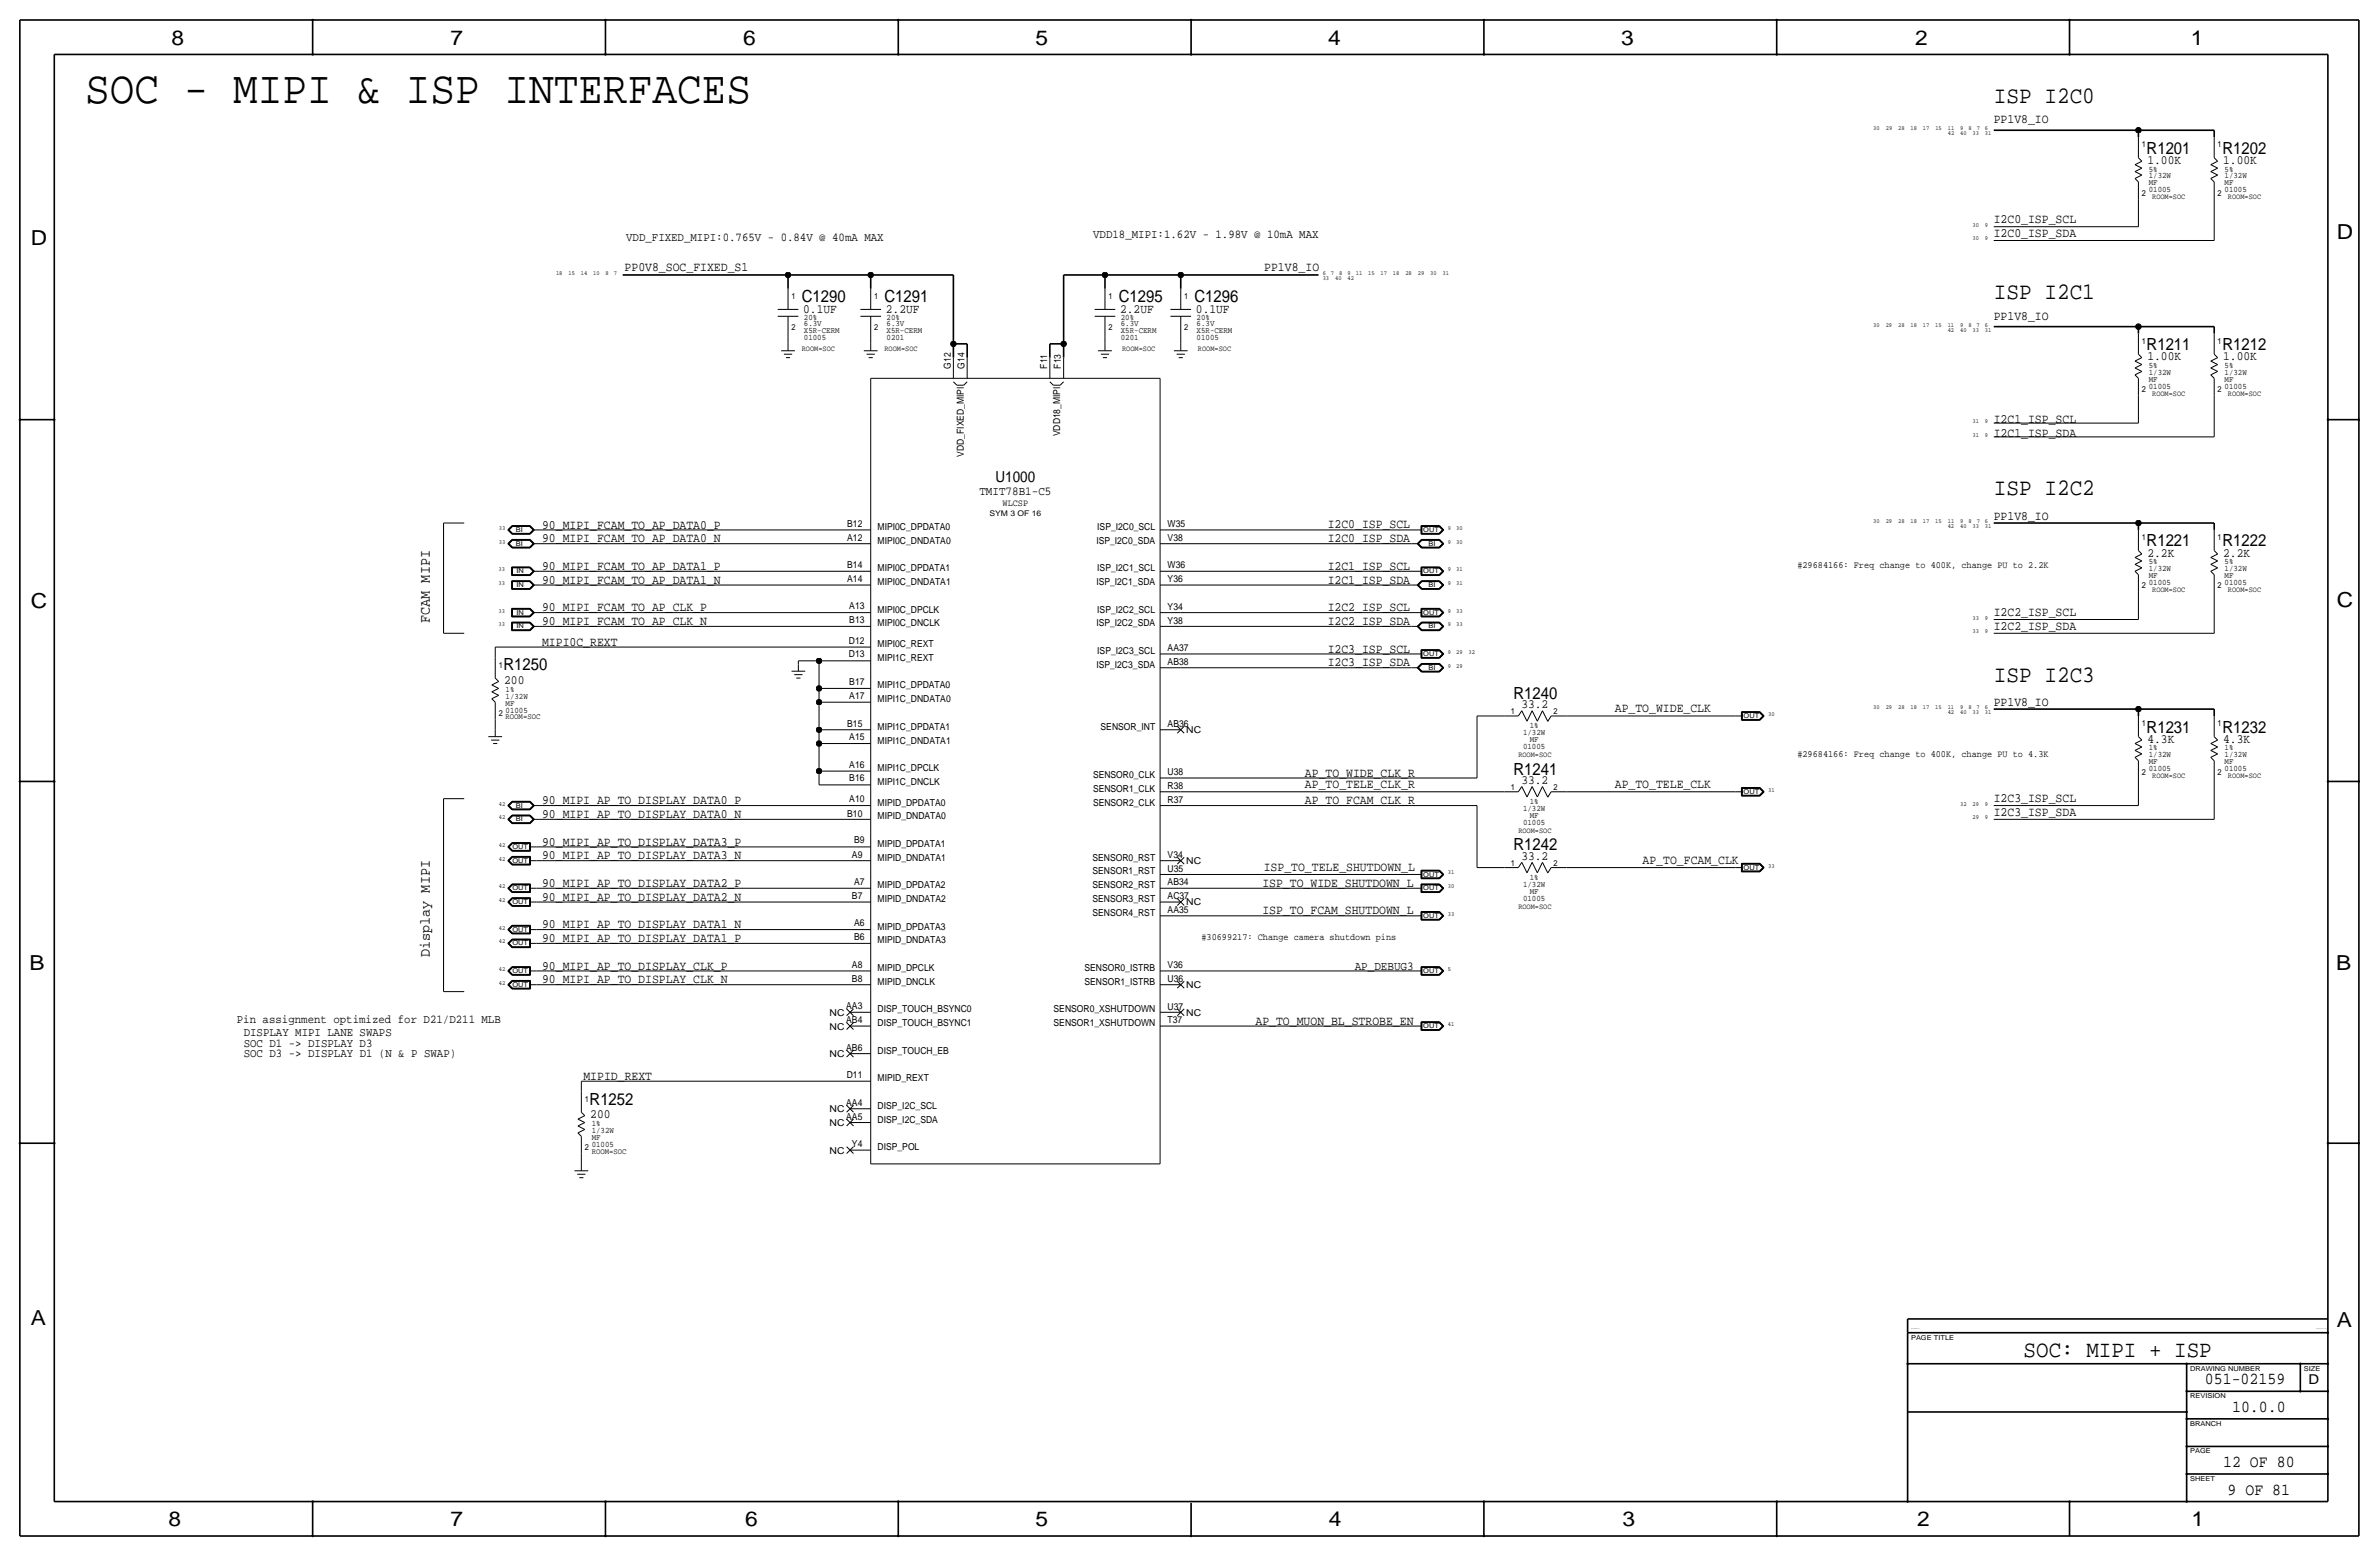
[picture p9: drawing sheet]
<svg xmlns="http://www.w3.org/2000/svg" width="877mm" height="574mm" viewBox="0 0 877 574" stroke-linecap="round" stroke-linejoin="round" font-family="sans-serif">
<defs><g id="words">
<text font-size="17" x="31.4" y="37.8">SOC - MIPI &amp; ISP INTERFACES</text>
<g font-size="8.7">
<text x="735" y="37.8">ISP I2C0</text>
<text x="735" y="110.2">ISP I2C1</text>
<text x="735" y="182.6">ISP I2C2</text>
<text x="735" y="251.2">ISP I2C3</text>
</g>
<text font-size="8.6" x="746" y="500.1">SOC: MIPI + ISP</text>
<g font-size="7.6">
<text x="63.2" y="16.5">8</text>
<text x="166.1" y="16.5">7</text>
<text x="274" y="16.5">6</text>
<text x="381.7" y="16.5">5</text>
<text x="489.7" y="16.5">4</text>
<text x="597.6" y="16.5">3</text>
<text x="706.1" y="16.5">2</text>
<text x="807.7" y="16.5">1</text>
<text x="861.5" y="88.1">D</text>
<text x="11.4" y="90.4">D</text>
<text x="11.4" y="224.3">C</text>
<text x="861.5" y="223.8">C</text>
<text x="10.8" y="357.6">B</text>
<text x="861.3" y="357.4">B</text>
<text x="11.3" y="488.4">A</text>
<text x="861.5" y="489.2">A</text>
<text x="62.2" y="562.6">8</text>
<text x="166" y="562.6">7</text>
<text x="274.8" y="562.6">6</text>
<text x="381.7" y="562.6">5</text>
<text x="489.9" y="562.6">4</text>
<text x="598.1" y="562.6">3</text>
<text x="706.8" y="562.6">2</text>
<text x="807.9" y="562.6">1</text>
</g>
<g font-size="6.2">
<text x="791.4" y="56.6">R1201</text>
<text x="819.3" y="56.6">R1202</text>
<text x="295.6" y="111.5">C1290</text>
<text x="326.1" y="111.5">C1291</text>
<text x="412.4" y="111.5">C1295</text>
<text x="440.4" y="111.5">C1296</text>
<text x="791.4" y="129">R1211</text>
<text x="819.3" y="129">R1212</text>
<text x="791.4" y="201.4">R1221</text>
<text x="819.3" y="201.4">R1222</text>
<text x="185.6" y="247.1">R1250</text>
<text x="558" y="257.5">R1240</text>
<text x="791.4" y="270">R1231</text>
<text x="819.3" y="270">R1232</text>
<text x="558" y="285.5">R1241</text>
<text x="558" y="313.4">R1242</text>
<text x="217.4" y="407.2">R1252</text>
<text x="812.9" y="510.3">051-02159</text>
<text x="822.9" y="520.4">10.0.0</text>
<text x="819.6" y="540.8">12 OF 80</text>
<text x="821.2" y="550.9">9 OF 81</text>
</g>
<g font-size="5.6">
<text x="367" y="177.5">U1000</text>
<text x="158.4" y="229.6" transform="rotate(-90 158.4 229.6)">FCAM MIPI</text>
<text x="158.4" y="352.8" transform="rotate(-90 158.4 352.8)">Display MIPI</text>
</g>
<text font-size="5" x="851.1" y="510.3">D</text>
<g font-size="4.7">
<text x="735" y="45.5">PP1V8_IO</text>
<text x="791.7" y="60.5">1.00K</text>
<text x="819.6" y="60.5">1.00K</text>
<text x="735" y="82.3">I2C0_ISP_SCL</text>
<text x="735" y="87.4">I2C0_ISP_SDA</text>
<text x="230.3" y="100.1">PP0V8_SOC_FIXED_S1</text>
<text x="466.1" y="100.1">PP1V8_IO</text>
<text x="296.1" y="115.3">0.1UF</text>
<text x="326.6" y="115.3">2.2UF</text>
<text x="413" y="115.3">2.2UF</text>
<text x="440.9" y="115.3">0.1UF</text>
<text x="735" y="117.8">PP1V8_IO</text>
<text x="791.7" y="132.9">1.00K</text>
<text x="819.6" y="132.9">1.00K</text>
<text x="735" y="155.9">I2C1_ISP_SCL</text>
<text x="735" y="161">I2C1_ISP_SDA</text>
<text x="735" y="191.5">PP1V8_IO</text>
<text x="199.8" y="194.8">90_MIPI_FCAM_TO_AP_DATA0_P</text>
<text x="489.5" y="194.8">I2C0_ISP_SCL</text>
<text x="199.8" y="199.9">90_MIPI_FCAM_TO_AP_DATA0_N</text>
<text x="489.5" y="199.9">I2C0_ISP_SDA</text>
<text x="791.7" y="205.2">2.2K</text>
<text x="819.6" y="205.2">2.2K</text>
<text x="199.8" y="215.1">90_MIPI_FCAM_TO_AP_DATA1_N</text>
<text x="199.8" y="210">90_MIPI_FCAM_TO_AP_DATA1_P</text>
<text x="489.5" y="215.1">I2C1_ISP_SDA</text>
<text x="489.5" y="210">I2C1_ISP_SCL</text>
<text x="199.8" y="225.3">90_MIPI_FCAM_TO_AP_CLK_P</text>
<text x="489.5" y="225.3">I2C2_ISP_SCL</text>
<text x="735" y="227.1">I2C2_ISP_SCL</text>
<text x="199.8" y="230.4">90_MIPI_FCAM_TO_AP_CLK_N</text>
<text x="489.5" y="230.4">I2C2_ISP_SDA</text>
<text x="735" y="232.1">I2C2_ISP_SDA</text>
<text x="199.8" y="238">MIPI0C_REXT</text>
<text x="489.5" y="240.5">I2C3_ISP_SCL</text>
<text x="489.5" y="245.6">I2C3_ISP_SDA</text>
<text x="185.9" y="252.2">200</text>
<text x="560.9" y="261.1">33.2</text>
<text x="595.3" y="262.6">AP_TO_WIDE_CLK</text>
<text x="735" y="260.1">PP1V8_IO</text>
<text x="791.7" y="273.8">4.3K</text>
<text x="819.6" y="273.8">4.3K</text>
<text x="481.1" y="286.2">AP_TO_WIDE_CLK_R</text>
<text x="481.1" y="290.6">AP_TO_TELE_CLK_R</text>
<text x="560.9" y="289.1">33.2</text>
<text x="595.3" y="290.6">AP_TO_TELE_CLK</text>
<text x="199.8" y="296.4">90_MIPI_AP_TO_DISPLAY_DATA0_P</text>
<text x="481.1" y="296.4">AP_TO_FCAM_CLK_R</text>
<text x="735" y="295.6">I2C3_ISP_SCL</text>
<text x="199.8" y="301.5">90_MIPI_AP_TO_DISPLAY_DATA0_N</text>
<text x="735" y="300.7">I2C3_ISP_SDA</text>
<text x="199.8" y="311.7">90_MIPI_AP_TO_DISPLAY_DATA3_P</text>
<text x="199.8" y="316.7">90_MIPI_AP_TO_DISPLAY_DATA3_N</text>
<text x="560.9" y="317">33.2</text>
<text x="465.9" y="321">ISP_TO_TELE_SHUTDOWN_L</text>
<text x="605.6" y="318.5">AP_TO_FCAM_CLK</text>
<text x="199.8" y="326.9">90_MIPI_AP_TO_DISPLAY_DATA2_P</text>
<text x="465.4" y="326.9">ISP_TO_WIDE_SHUTDOWN_L</text>
<text x="199.8" y="332">90_MIPI_AP_TO_DISPLAY_DATA2_N</text>
<text x="465.4" y="337">ISP_TO_FCAM_SHUTDOWN_L</text>
<text x="199.8" y="342.1">90_MIPI_AP_TO_DISPLAY_DATA1_N</text>
<text x="199.8" y="347.2">90_MIPI_AP_TO_DISPLAY_DATA1_P</text>
<text x="199.8" y="357.4">90_MIPI_AP_TO_DISPLAY_CLK_P</text>
<text x="199.8" y="362.4">90_MIPI_AP_TO_DISPLAY_CLK_N</text>
<text x="462.9" y="377.7">AP_TO_MUON_BL_STROBE_EN</text>
<text x="215.1" y="398">MIPID_REXT</text>
<text x="217.6" y="412.2">200</text>
</g>
<g font-size="4.5">
<text x="361.1" y="182.6">TMIT78B1-C5</text>
<text x="499.4" y="357.4">AP_DEBUG3</text>
</g>
<g font-size="4.4">
<text x="230.8" y="88.7">VDD_FIXED_MIPI:0.765V - 0.84V @ 40mA MAX</text>
<text x="403" y="87.9">VDD18_MIPI:1.62V - 1.98V @ 10mA MAX</text>
<text x="87.3" y="376.9">Pin assignment optimized for D21/D211 MLB</text>
<text x="89.9" y="382">DISPLAY MIPI LANE SWAPS</text>
<text x="89.9" y="385.8">SOC D1 -&gt; DISPLAY D3</text>
<text x="89.9" y="389.6">SOC D3 -&gt; DISPLAY D1 (N &amp; P SWAP)</text>
</g>
<g font-size="3.5">
<text x="350.5" y="135.9" transform="rotate(-90 350.5 135.9)">G12</text>
<text x="355.6" y="135.9" transform="rotate(-90 355.6 135.9)">G14</text>
<text x="386" y="135.9" transform="rotate(-90 386 135.9)">F11</text>
<text x="391.1" y="135.9" transform="rotate(-90 391.1 135.9)">F13</text>
<text x="390.9" y="160.8" transform="rotate(-90 390.9 160.8)">VDD18_MIPI</text>
<text x="355.3" y="168.4" transform="rotate(-90 355.3 168.4)">VDD_FIXED_MIPI</text>
<text x="369.6" y="186.4">WLCSP</text>
<text x="312.3" y="194.3">B12</text>
<text x="323.5" y="195.3">MIPI0C_DPDATA0</text>
<text x="404.5" y="195.3">ISP_I2C0_SCL</text>
<text x="430.5" y="194.3">W35</text>
<text x="312.3" y="199.4">A12</text>
<text x="323.5" y="200.4">MIPI0C_DNDATA0</text>
<text x="404.2" y="200.4">ISP_I2C0_SDA</text>
<text x="430.5" y="199.4">V38</text>
<text x="312.3" y="209.5">B14</text>
<text x="430.5" y="209.5">W36</text>
<text x="662.6" y="209.3">#29684166: Freq change to 400K, change PU to 2.2K</text>
<text x="312.3" y="214.6">A14</text>
<text x="323.5" y="215.6">MIPI0C_DNDATA1</text>
<text x="323.5" y="210.6">MIPI0C_DPDATA1</text>
<text x="404.2" y="215.6">ISP_I2C1_SDA</text>
<text x="404.5" y="210.5">ISP_I2C1_SCL</text>
<text x="430.5" y="214.6">Y36</text>
<text x="313.1" y="224.5">A13</text>
<text x="323.5" y="225.8">MIPI0C_DPCLK</text>
<text x="404.5" y="225.8">ISP_I2C2_SCL</text>
<text x="430.5" y="224.8">Y34</text>
<text x="313.1" y="229.6">B13</text>
<text x="323.5" y="230.9">MIPI0C_DNCLK</text>
<text x="404.2" y="230.9">ISP_I2C2_SDA</text>
<text x="430.5" y="229.8">Y38</text>
<text x="312.9" y="237.2">D12</text>
<text x="323.5" y="238.5">MIPI0C_REXT</text>
<text x="312.9" y="242.3">D13</text>
<text x="323.5" y="243.6">MIPI1C_REXT</text>
<text x="404.5" y="241">ISP_I2C3_SCL</text>
<text x="430.5" y="245.1">AB38</text>
<text x="430.5" y="240">AA37</text>
<text x="404.2" y="246.1">ISP_I2C3_SDA</text>
<text x="313.1" y="252.4">B17</text>
<text x="313.1" y="257.5">A17</text>
<text x="323.5" y="253.7">MIPI1C_DPDATA0</text>
<text x="323.5" y="258.8">MIPI1C_DNDATA0</text>
<text x="312.3" y="267.9">B15</text>
<text x="323.5" y="269">MIPI1C_DPDATA1</text>
<text x="405.8" y="269">SENSOR_INT</text>
<text x="430.5" y="268">AB36</text>
<text x="313.1" y="272.8">A15</text>
<text x="323.5" y="274.1">MIPI1C_DNDATA1</text>
<text x="437.3" y="270.3">NC</text>
<text x="662.6" y="279.1">#29684166: Freq change to 400K, change PU to 4.3K</text>
<text x="313.1" y="282.9">A16</text>
<text x="323.5" y="284.2">MIPI1C_DPCLK</text>
<text x="403" y="286.8">SENSOR0_CLK</text>
<text x="430.5" y="285.7">U38</text>
<text x="313.1" y="288">B16</text>
<text x="323.5" y="289.3">MIPI1C_DNCLK</text>
<text x="403" y="291.8">SENSOR1_CLK</text>
<text x="430.5" y="290.8">R38</text>
<text x="313.1" y="295.6">A10</text>
<text x="323.5" y="296.9">MIPID_DPDATA0</text>
<text x="403" y="296.9">SENSOR2_CLK</text>
<text x="430.5" y="295.9">R37</text>
<text x="312.3" y="301">B10</text>
<text x="323.5" y="302">MIPID_DNDATA0</text>
<text x="314.9" y="310.9">B9</text>
<text x="314.1" y="316.2">A9</text>
<text x="323.5" y="312.2">MIPID_DPDATA1</text>
<text x="323.5" y="317.2">MIPID_DNDATA1</text>
<text x="402.8" y="317.2">SENSOR0_RST</text>
<text x="430.5" y="316.2">V34</text>
<text x="402.8" y="322.3">SENSOR1_RST</text>
<text x="430.5" y="321.3">U35</text>
<text x="437.3" y="318.5">NC</text>
<text x="314.9" y="326.1">A7</text>
<text x="323.5" y="327.4">MIPID_DPDATA2</text>
<text x="402.8" y="327.4">SENSOR2_RST</text>
<text x="430.5" y="326.4">AB34</text>
<text x="314.1" y="331.5">B7</text>
<text x="323.5" y="332.5">MIPID_DNDATA2</text>
<text x="402.8" y="332.5">SENSOR3_RST</text>
<text x="430.5" y="331.5">AC37</text>
<text x="437.3" y="333.8">NC</text>
<text x="314.9" y="341.4">A6</text>
<text x="402.8" y="337.6">SENSOR4_RST</text>
<text x="430.5" y="336.5">AA35</text>
<text x="314.9" y="346.4">B6</text>
<text x="323.5" y="342.6">MIPID_DPDATA3</text>
<text x="323.5" y="347.7">MIPID_DNDATA3</text>
<text x="442.9" y="346.4">#30699217: Change camera shutdown pins</text>
<text x="314.1" y="356.9">A8</text>
<text x="323.5" y="357.9">MIPID_DPCLK</text>
<text x="399.8" y="357.9">SENSOR0_ISTRB</text>
<text x="430.5" y="356.9">V36</text>
<text x="314.1" y="361.9">B8</text>
<text x="323.5" y="363">MIPID_DNCLK</text>
<text x="399.8" y="363">SENSOR1_ISTRB</text>
<text x="430.5" y="361.9">U36</text>
<text x="437.3" y="364.2">NC</text>
<text x="305.8" y="374.4">NC</text>
<text x="312" y="377.2">AB4</text>
<text x="312" y="372.1">AA3</text>
<text x="323.5" y="373.1">DISP_TOUCH_BSYNC0</text>
<text x="388.4" y="373.1">SENSOR0_XSHUTDOWN</text>
<text x="430.5" y="377.2">T37</text>
<text x="430.5" y="372.1">U37</text>
<text x="437.3" y="374.4">NC</text>
<text x="305.8" y="379.5">NC</text>
<text x="323.5" y="378.2">DISP_TOUCH_BSYNC1</text>
<text x="388.4" y="378.2">SENSOR1_XSHUTDOWN</text>
<text x="305.8" y="389.6">NC</text>
<text x="312" y="387.3">AB6</text>
<text x="323.5" y="388.4">DISP_TOUCH_EB</text>
<text x="312.2" y="397.5">D11</text>
<text x="323.5" y="398.5">MIPID_REXT</text>
<text x="312" y="407.6">AA4</text>
<text x="305.8" y="410">NC</text>
<text x="312" y="412.7">AA5</text>
<text x="323.5" y="413.8">DISP_I2C_SDA</text>
<text x="323.5" y="408.7">DISP_I2C_SCL</text>
<text x="305.8" y="415">NC</text>
<text x="305.8" y="425.2">NC</text>
<text x="314.1" y="422.9">Y4</text>
<text x="323.5" y="423.9">DISP_POL</text>
</g>
<g font-size="3.1">
<text x="789.6" y="54.4">1</text>
<text x="817.6" y="54.4">1</text>
<text x="792.2" y="65.8">1/32W</text>
<text x="792.2" y="63.2">5%</text>
<text x="820.1" y="63.2">5%</text>
<text x="820.1" y="65.8">1/32W</text>
<text x="792.2" y="70.9">01005</text>
<text x="792.2" y="68.3">MF</text>
<text x="820.1" y="68.3">MF</text>
<text x="820.1" y="70.9">01005</text>
<text x="789.6" y="72.1">2</text>
<text x="817.6" y="72.1">2</text>
<text x="291.8" y="110.2">1</text>
<text x="322.3" y="110.2">1</text>
<text x="408.6" y="110.2">1</text>
<text x="436.6" y="110.2">1</text>
<text x="296.4" y="117.9">20%</text>
<text x="326.8" y="117.9">20%</text>
<text x="413.2" y="117.9">20%</text>
<text x="441.1" y="117.9">20%</text>
<text x="291.8" y="121.7">2</text>
<text x="296.4" y="120.1">6.3V</text>
<text x="296.4" y="122.7">X5R-CERM</text>
<text x="296.4" y="125.2">01005</text>
<text x="322.3" y="121.7">2</text>
<text x="326.8" y="120.1">6.3V</text>
<text x="326.8" y="122.7">X5R-CERM</text>
<text x="326.8" y="125.2">0201</text>
<text x="408.6" y="121.7">2</text>
<text x="413.2" y="120.1">6.3V</text>
<text x="413.2" y="125.2">0201</text>
<text x="413.2" y="122.7">X5R-CERM</text>
<text x="436.6" y="121.7">2</text>
<text x="441.1" y="122.7">X5R-CERM</text>
<text x="441.1" y="120.1">6.3V</text>
<text x="441.1" y="125.2">01005</text>
<text x="789.6" y="126.7">1</text>
<text x="817.6" y="126.7">1</text>
<text x="792.2" y="135.6">5%</text>
<text x="820.1" y="135.6">5%</text>
<text x="792.2" y="140.7">MF</text>
<text x="792.2" y="138.2">1/32W</text>
<text x="792.2" y="143.3">01005</text>
<text x="820.1" y="138.2">1/32W</text>
<text x="820.1" y="140.7">MF</text>
<text x="820.1" y="143.3">01005</text>
<text x="789.6" y="144.5">2</text>
<text x="817.6" y="144.5">2</text>
<text x="789.6" y="199.1">1</text>
<text x="817.6" y="199.1">1</text>
<text x="792.2" y="208">5%</text>
<text x="820.1" y="208">5%</text>
<text x="792.2" y="213.1">MF</text>
<text x="792.2" y="210.6">1/32W</text>
<text x="792.2" y="215.6">01005</text>
<text x="820.1" y="210.6">1/32W</text>
<text x="820.1" y="213.1">MF</text>
<text x="820.1" y="215.6">01005</text>
<text x="789.6" y="216.9">2</text>
<text x="817.6" y="216.9">2</text>
<text x="183.8" y="246.1">1</text>
<text x="186.4" y="255">1%</text>
<text x="186.4" y="257.6">1/32W</text>
<text x="183.8" y="263.9">2</text>
<text x="186.4" y="262.6">01005</text>
<text x="186.4" y="260.1">MF</text>
<text x="557" y="263.1">1</text>
<text x="572.7" y="263.1">2</text>
<text x="564" y="268.5">1%</text>
<text x="789.6" y="267.7">1</text>
<text x="817.6" y="267.7">1</text>
<text x="561.5" y="271">1/32W</text>
<text x="564" y="273.6">MF</text>
<text x="561.5" y="276.1">01005</text>
<text x="792.2" y="279.1">1/32W</text>
<text x="792.2" y="281.7">MF</text>
<text x="792.2" y="276.6">1%</text>
<text x="820.1" y="281.7">MF</text>
<text x="820.1" y="279.1">1/32W</text>
<text x="820.1" y="276.6">1%</text>
<text x="789.6" y="285.5">2</text>
<text x="792.2" y="284.2">01005</text>
<text x="817.6" y="285.5">2</text>
<text x="820.1" y="284.2">01005</text>
<text x="557" y="291.1">1</text>
<text x="572.7" y="291.1">2</text>
<text x="561.5" y="299">1/32W</text>
<text x="564" y="296.4">1%</text>
<text x="561.5" y="304">01005</text>
<text x="564" y="301.5">MF</text>
<text x="557" y="319">1</text>
<text x="572.7" y="319">2</text>
<text x="561.5" y="326.9">1/32W</text>
<text x="564" y="329.4">MF</text>
<text x="564" y="324.4">1%</text>
<text x="561.5" y="332">01005</text>
<text x="215.6" y="406.1">1</text>
<text x="218.1" y="415">1%</text>
<text x="218.1" y="417.6">1/32W</text>
<text x="215.6" y="423.9">2</text>
<text x="218.1" y="420.1">MF</text>
<text x="218.1" y="422.7">01005</text>
</g>
<g font-size="3">
<text x="186.4" y="265.2">ROOM=SOC</text>
<text x="218.1" y="425.2">ROOM=SOC</text>
</g>
<g font-size="2.9">
<text x="793.4" y="73.4">ROOM=SOC</text>
<text x="821.4" y="73.4">ROOM=SOC</text>
<text x="295.6" y="129.3">ROOM=SOC</text>
<text x="326.1" y="129.3">ROOM=SOC</text>
<text x="413.7" y="129.3">ROOM=SOC</text>
<text x="441.7" y="129.3">ROOM=SOC</text>
<text x="793.4" y="145.8">ROOM=SOC</text>
<text x="821.4" y="145.8">ROOM=SOC</text>
<text x="364.8" y="190.2">SYM 3 OF 16</text>
<text x="793.4" y="218.2">ROOM=SOC</text>
<text x="821.4" y="218.2">ROOM=SOC</text>
<text x="559.8" y="279.1">ROOM=SOC</text>
<text x="793.4" y="286.8">ROOM=SOC</text>
<text x="821.4" y="286.8">ROOM=SOC</text>
<text x="559.8" y="307.1">ROOM=SOC</text>
<text x="559.8" y="335">ROOM=SOC</text>
</g>
<g font-size="2.5">
<text x="190.2" y="196.1">BI</text>
<text x="524.7" y="196.1">OUT</text>
<text x="190.2" y="201.2">BI</text>
<text x="526.7" y="201.2">BI</text>
<text x="190.4" y="211.3">IN</text>
<text x="524.7" y="211.3">OUT</text>
<text x="190.4" y="216.4">IN</text>
<text x="526.7" y="216.4">BI</text>
<text x="190.4" y="226.6">IN</text>
<text x="524.7" y="226.6">OUT</text>
<text x="190.4" y="231.6">IN</text>
<text x="526.7" y="231.6">BI</text>
<text x="524.7" y="241.8">OUT</text>
<text x="526.7" y="246.9">BI</text>
<text x="642.8" y="264.7">OUT</text>
<text x="642.8" y="292.6">OUT</text>
<text x="190.2" y="297.7">BI</text>
<text x="190.2" y="302.8">BI</text>
<text x="188.9" y="312.9">OUT</text>
<text x="188.9" y="318">OUT</text>
<text x="524.7" y="323.1">OUT</text>
<text x="642.8" y="320.5">OUT</text>
<text x="188.9" y="328.2">OUT</text>
<text x="524.7" y="328.2">OUT</text>
<text x="188.9" y="333.2">OUT</text>
<text x="524.7" y="338.3">OUT</text>
<text x="188.9" y="343.4">OUT</text>
<text x="188.9" y="348.5">OUT</text>
<text x="188.9" y="358.6">OUT</text>
<text x="524.7" y="358.6">OUT</text>
<text x="188.9" y="363.7">OUT</text>
<text x="524.7" y="379">OUT</text>
<text x="704.5" y="493.8">PAGE TITLE</text>
<text x="807.4" y="505.2">DRAWING NUMBER</text>
<text x="849.3" y="505.2">SIZE</text>
<text x="807.4" y="515.4">REVISION</text>
<text x="807.4" y="525.5">BRANCH</text>
<text x="807.4" y="535.7">PAGE</text>
<text x="807.4" y="545.8">SHEET</text>
</g>
<g font-size="2.3">
<text x="690.6" y="48">30</text>
<text x="695.2" y="48">29</text>
<text x="699.8" y="48">28</text>
<text x="704.4" y="48">18</text>
<text x="708.9" y="48">17</text>
<text x="713.5" y="48">15</text>
<text x="718.1" y="49.8">42</text>
<text x="718.1" y="48">11</text>
<text x="722.6" y="49.8">40</text>
<text x="722.6" y="48">9</text>
<text x="725.7" y="48">8</text>
<text x="727.2" y="49.8">33</text>
<text x="728.7" y="48">7</text>
<text x="731.8" y="49.8">31</text>
<text x="731.8" y="48">6</text>
<text x="727.2" y="83.6">30</text>
<text x="731.8" y="83.6">9</text>
<text x="727.2" y="88.6">30</text>
<text x="731.8" y="88.6">9</text>
<text x="205" y="101.3">18</text>
<text x="209.6" y="101.3">15</text>
<text x="214.1" y="101.3">14</text>
<text x="218.7" y="101.3">10</text>
<text x="223.3" y="101.3">8</text>
<text x="226.3" y="101.3">7</text>
<text x="487.6" y="101.3">6</text>
<text x="490.7" y="101.3">7</text>
<text x="493.7" y="101.3">8</text>
<text x="496.8" y="101.3">9</text>
<text x="499.8" y="101.3">11</text>
<text x="504.4" y="101.3">15</text>
<text x="509" y="101.3">17</text>
<text x="513.5" y="101.3">18</text>
<text x="518.1" y="101.3">28</text>
<text x="522.7" y="101.3">29</text>
<text x="527.3" y="101.3">30</text>
<text x="531.8" y="101.3">31</text>
<text x="487.6" y="103.2">33</text>
<text x="492.2" y="103.2">40</text>
<text x="496.8" y="103.2">42</text>
<text x="690.6" y="120.4">30</text>
<text x="695.2" y="120.4">29</text>
<text x="699.8" y="120.4">28</text>
<text x="704.3" y="120.4">18</text>
<text x="708.9" y="120.4">17</text>
<text x="713.5" y="120.4">15</text>
<text x="718.1" y="122.2">42</text>
<text x="718.1" y="120.4">11</text>
<text x="722.6" y="122.2">40</text>
<text x="722.6" y="120.4">9</text>
<text x="725.7" y="120.4">8</text>
<text x="727.2" y="122.2">33</text>
<text x="728.7" y="120.4">7</text>
<text x="731.8" y="122.2">31</text>
<text x="731.8" y="120.4">6</text>
<text x="727.2" y="156">31</text>
<text x="731.8" y="156">9</text>
<text x="727.2" y="161">31</text>
<text x="731.8" y="161">9</text>
<text x="183.9" y="195.3">33</text>
<text x="533.8" y="195.3">9</text>
<text x="536.9" y="195.3">30</text>
<text x="690.6" y="192.8">30</text>
<text x="695.2" y="192.8">29</text>
<text x="699.8" y="192.8">28</text>
<text x="704.3" y="192.8">18</text>
<text x="708.9" y="192.8">17</text>
<text x="713.5" y="192.8">15</text>
<text x="718.1" y="194.6">42</text>
<text x="718.1" y="192.8">11</text>
<text x="722.6" y="194.6">40</text>
<text x="722.6" y="192.8">9</text>
<text x="725.7" y="192.8">8</text>
<text x="727.2" y="194.6">33</text>
<text x="728.7" y="192.8">7</text>
<text x="731.8" y="194.6">31</text>
<text x="731.8" y="192.8">6</text>
<text x="183.9" y="200.4">33</text>
<text x="533.8" y="200.4">9</text>
<text x="536.9" y="200.4">30</text>
<text x="183.8" y="215.7">33</text>
<text x="183.8" y="210.6">33</text>
<text x="533.8" y="210.6">9</text>
<text x="533.8" y="215.6">9</text>
<text x="536.9" y="210.6">31</text>
<text x="536.9" y="215.6">31</text>
<text x="183.8" y="225.8">33</text>
<text x="533.8" y="225.8">9</text>
<text x="536.9" y="225.8">33</text>
<text x="183.8" y="230.9">33</text>
<text x="533.8" y="230.9">9</text>
<text x="536.9" y="230.9">33</text>
<text x="727.2" y="228.3">33</text>
<text x="727.2" y="233.4">33</text>
<text x="731.8" y="228.3">9</text>
<text x="731.8" y="233.4">9</text>
<text x="533.8" y="241">9</text>
<text x="536.9" y="241">29</text>
<text x="541.4" y="241">32</text>
<text x="533.8" y="246.1">9</text>
<text x="536.9" y="246.1">29</text>
<text x="651.9" y="263.9">30</text>
<text x="690.6" y="261.4">30</text>
<text x="695.2" y="261.4">29</text>
<text x="699.8" y="261.4">28</text>
<text x="704.3" y="261.4">18</text>
<text x="708.9" y="261.4">17</text>
<text x="713.5" y="261.4">15</text>
<text x="718.1" y="263.2">42</text>
<text x="718.1" y="261.4">11</text>
<text x="722.6" y="263.2">40</text>
<text x="722.6" y="261.4">9</text>
<text x="725.7" y="261.4">8</text>
<text x="727.2" y="263.2">33</text>
<text x="728.7" y="261.4">7</text>
<text x="731.8" y="263.2">31</text>
<text x="731.8" y="261.4">6</text>
<text x="651.9" y="291.8">31</text>
<text x="183.9" y="296.9">42</text>
<text x="722.6" y="296.9">32</text>
<text x="727.2" y="296.9">29</text>
<text x="731.8" y="296.9">9</text>
<text x="183.9" y="302">42</text>
<text x="727.2" y="302">29</text>
<text x="731.8" y="302">9</text>
<text x="183.9" y="317.3">42</text>
<text x="183.9" y="312.2">42</text>
<text x="533.8" y="322.3">31</text>
<text x="651.9" y="319.8">33</text>
<text x="183.9" y="327.4">42</text>
<text x="533.8" y="327.4">30</text>
<text x="183.9" y="332.5">42</text>
<text x="533.8" y="337.6">33</text>
<text x="183.9" y="347.7">42</text>
<text x="183.9" y="342.6">42</text>
<text x="183.9" y="357.9">42</text>
<text x="533.8" y="357.9">5</text>
<text x="183.9" y="363">42</text>
<text x="533.8" y="378.2">41</text>
</g>
<g font-size=".4">
<text x="704.5" y="490">SYNC_MASTER=sync</text>
<text x="853.9" y="490">SYNC_DATE=04/14/2017</text>
</g>
</g></defs>
<g fill="none" stroke="#000" stroke-width=".37">
<path d="M788.4 50.5v7.7zM788.4 58.2l1.2 1.2zM816.3 50.5v7.7zM816.3 58.2l1.3 1.2zM787.1 65.8l1.3 1.3zM787.1 63.2l2.5 1.3zM787.1 60.7l2.5 1.3zM787.1 60.7l2.5-1.3zM787.1 65.8l2.5-1.3zM787.1 63.2l2.5-1.2zM788.4 73.4v10.2zM788.4 67.1v6.3z"/>
<path d="M815 60.7l2.6-1.3zM815 65.8l2.6-1.3zM815 63.2l2.6-1.2zM815 65.8l1.3 1.3zM815 63.2l2.6 1.3zM815 60.7l2.6 1.3zM816.3 73.4v15.2zM816.3 67.1v6.3zM735 88.6h81.3zM735 83.6h53.4zM286.7 116.6h7.6zM286.7 114h7.6z"/>
<path d="M290.5 106.4v7.6zM290.5 116.6v7.6zM317.2 114h7.6zM317.2 116.6h7.6zM321 106.4v7.6zM321 116.6v7.6zM403.6 114h7.6zM403.6 116.6h7.6zM407.4 106.4v7.6zM407.4 116.6v7.6zM431.5 116.6h7.6zM431.5 114h7.6z"/>
<path d="M435.3 106.4v7.6zM435.3 116.6v7.6zM288 129.3h5.1zM289 130.6h3zM289.8 131.8h1.5zM290.5 124.2v2.5zM290.5 126.7v2.6zM318.5 129.3h5zM319.5 130.6h3zM320.2 131.8h1.6zM321 124.2v2.5zM321 139.4v289.6z"/>
<path d="M321 126.7v2.6zM321 139.4h106.7zM351.5 131.8v7.6zM356.6 131.8v7.6zM387 131.8v7.6zM392.1 131.8v7.6zM404.8 129.3h5.1zM405.8 130.6h3.1zM406.6 131.8h1.5zM407.4 124.2v2.5zM407.4 126.7v2.6zM427.7 139.4v289.6z"/>
<path d="M432.8 129.3h5zM433.8 130.6h3zM434.5 131.8h1.6zM435.3 124.2v2.5zM435.3 126.7v2.6zM787.1 138.2l1.3 1.2zM787.1 135.6l2.5 1.3zM787.1 133.1l2.5 1.3zM787.1 133.1l2.5-1.3zM787.1 138.2l2.5-1.3zM787.1 135.6l2.5-1.2zM788.4 122.9v7.7z"/>
<path d="M788.4 139.4v6.4zM788.4 130.6l1.2 1.2zM815 133.1l2.6-1.3zM815 138.2l2.6-1.3zM815 135.6l2.6-1.2zM815 138.2l1.3 1.2zM815 135.6l2.6 1.3zM815 133.1l2.6 1.3zM816.3 122.9v7.7zM816.3 139.4v6.4zM816.3 130.6l1.3 1.2zM351.5 140.7l1.3 1.3z"/>
<path d="M352.8 142h2.5zM356.6 140.7l-1.3 1.3zM387 140.7l1.3 1.3zM388.3 142h2.6zM390.9 142l1.2-1.3zM735 156h53.4zM788.4 145.8v10.2zM816.3 145.8v15.2zM735 161h81.3zM163.5 192.8h7.6zM163.5 192.8v40.6zM187.2 195.3l1.6 1.6z"/>
<path d="M187.2 195.3l1.6-1.5zM187.4 195.3l1.4 1.5zM187.4 195.3l1.4-1.4zM187.5 195.3l1.4-1.3zM187.5 195.3l1.4 1.4zM187.7 195.3l1.2-1.2zM187.7 195.3l1.2 1.3zM188.8 196.9h6.6zM188.8 198.8h6.6zM188.8 193.8h6.6zM188.8 198.9h6.6zM188.8 193.9h6.6z"/>
<path d="M188.8 196.8h6.6zM188.9 199h6.4zM188.9 194h6.4zM188.9 196.7h6.4zM188.9 196.6h6.4zM188.9 199.1h6.4zM188.9 194.1h6.4zM195.3 199.1l1.2 1.3zM195.3 194.1l1.2 1.2zM195.3 196.6l1.2-1.3zM195.3 196.7l1.4-1.4zM195.3 199l1.4 1.4z"/>
<path d="M195.3 194l1.4 1.3zM195.4 196.8l1.4-1.5zM195.4 198.9l1.4 1.5zM195.4 193.9l1.4 1.4zM195.4 198.8l1.6 1.6zM195.4 193.8l1.6 1.5zM195.4 196.9l1.6-1.6zM196.5 195.3h2.6zM199.1 195.3h114.3zM313.4 195.3h7.6zM427.7 195.3h7.6zM435.3 195.3h86.4z"/>
<path d="M521.7 195.3h2.5zM523.9 196.9h6.8zM523.9 193.8v3.1zM523.9 193.8h6.8zM524 193.9h6.7zM524 193.9v2.9zM524 196.8h6.7zM524.1 198.8h6.6zM524.1 198.8l-1.6 1.6zM524.1 194h6.5zM524.1 198.9h6.6zM524.1 194v2.7z"/>
<path d="M524.1 196.7h6.5zM524.2 199h6.4zM524.2 199.1h6.4zM524.2 194.1h6.4zM524.2 194.1v2.5zM524.2 196.6h6.4zM530.6 196.6l1.2-1.3zM530.6 199.1l1.2 1.3zM530.6 194.1l1.2 1.2zM530.6 196.7l1.4-1.4zM530.6 199l1.4 1.4zM530.6 194l1.4 1.3z"/>
<path d="M530.7 196.8l1.4-1.5zM530.7 198.9l1.4 1.5zM530.7 193.9l1.4 1.4zM530.7 198.8l1.6 1.6zM530.7 193.8l1.6 1.5zM532.3 195.3l-1.6 1.6zM788.4 195.3v7.6zM816.3 195.3v7.6zM187.2 200.4l1.6 1.6zM187.2 200.4l1.6-1.6zM187.4 200.4l1.4 1.5zM187.4 200.4l1.4-1.5z"/>
<path d="M187.5 200.4l1.4-1.4zM187.5 200.4l1.4 1.4zM187.7 200.4l1.2-1.3zM187.7 200.4l1.2 1.3zM188.6 214.1v3.1zM188.6 217.2h6.8zM188.6 209v3.1zM188.6 212.1h6.8zM188.6 214.1h6.8zM188.6 209h6.8zM188.7 214.2h6.7zM188.7 209.1h6.7z"/>
<path d="M188.7 214.2v2.9zM188.7 217.1h6.7zM188.7 209.1v2.9zM188.7 212h6.7zM188.8 202h6.6zM188.8 214.3v2.7zM188.8 217h6.5zM188.8 209.2v2.7zM188.8 211.9h6.5zM188.8 201.9h6.6zM188.8 214.3h6.5zM188.8 209.2h6.5z"/>
<path d="M188.9 201.8h6.4zM188.9 214.4v2.5zM188.9 216.9h6.4zM188.9 209.3v2.5zM188.9 211.8h6.4zM188.9 201.7h6.4zM188.9 214.4h6.4zM188.9 209.3h6.4zM195.3 214.4l1.2 1.2zM195.3 209.3l1.2 1.3zM195.3 216.9l1.2-1.3zM195.3 211.8l1.2-1.2z"/>
<path d="M195.3 201.7l1.2-1.3zM195.3 217l1.4-1.4zM195.3 211.9l1.4-1.3zM195.3 201.8l1.4-1.4zM195.3 214.3l1.4 1.3zM195.3 209.2l1.4 1.4zM195.4 217.1l1.4-1.5zM195.4 212l1.4-1.4zM195.4 201.9l1.4-1.5zM195.4 214.2l1.4 1.4zM195.4 209.1l1.4 1.5zM195.4 214.1l1.6 1.5z"/>
<path d="M195.4 209l1.6 1.6zM195.4 217.2l1.6-1.6zM195.4 212.1l1.6-1.5zM195.4 202l1.6-1.6zM196.5 215.6h2.6zM196.5 210.6h2.6zM196.5 200.4h2.6zM199.1 210.6h114.3zM199.1 200.4h114.3zM199.1 215.6h114.3zM313.4 215.6h7.6zM313.4 210.6h7.6z"/>
<path d="M313.4 200.4h7.6zM427.7 215.6h7.6zM427.7 200.4h7.6zM427.7 210.6h7.6zM435.3 210.6h86.4zM435.3 200.4h85.1zM435.3 215.6h85.1zM520.4 215.6h2.5zM520.4 200.4h2.5zM521.7 210.6h2.5zM522.5 215.6l1.6 1.6zM522.5 200.4l1.6 1.6z"/>
<path d="M522.6 215.6l1.5-1.4zM522.6 200.4l1.5-1.5zM522.6 215.6l1.5 1.5zM522.6 200.4l1.5 1.5zM522.8 215.6l1.4-1.3zM522.8 200.4l1.4-1.4zM522.8 215.6l1.4 1.4zM522.8 200.4l1.4 1.4zM522.9 215.6l1.3 1.3zM522.9 200.4l1.3 1.3zM522.9 215.6l1.3-1.2zM522.9 200.4l1.3-1.3z"/>
<path d="M523.9 212.1h6.8zM523.9 209v3.1zM523.9 209h6.8zM524 209.1h6.7zM524 209.1v2.9zM524 212h6.7zM524.1 214.1h6.6zM524.1 214.1l-1.6 1.5zM524.1 217.2h6.6zM524.1 202h6.6zM524.1 217.1h6.6zM524.1 201.9h6.6z"/>
<path d="M524.1 209.2h6.5zM524.1 209.2v2.7zM524.1 211.9h6.5zM524.1 214.2h6.6zM524.2 214.3h6.4zM524.2 217h6.4zM524.2 201.8h6.4zM524.2 209.3h6.4zM524.2 209.3v2.5zM524.2 211.8h6.4zM524.2 216.9h6.4zM524.2 214.4h6.4z"/>
<path d="M524.2 201.7h6.4zM530.6 211.8l1.2-1.2zM530.6 216.9l1.2-1.3zM530.6 201.7l1.2-1.3zM530.6 209.3l1.2 1.3zM530.6 214.4l1.2 1.2zM530.6 211.9l1.4-1.3zM530.6 217l1.4-1.4zM530.6 201.8l1.4-1.4zM530.6 209.2l1.4 1.4zM530.6 214.3l1.4 1.3zM530.7 212l1.4-1.4z"/>
<path d="M530.7 217.1l1.4-1.5zM530.7 201.9l1.4-1.5zM530.7 209.1l1.4 1.5zM530.7 214.2l1.4 1.4zM530.7 209l1.6 1.6zM530.7 214.1l1.6 1.5zM530.7 217.2l1.6-1.6zM530.7 202l1.6-1.6zM532.3 210.6l-1.6 1.5zM787.1 210.6l1.3 1.2zM787.1 208l2.5 1.3zM787.1 205.5l2.5 1.3z"/>
<path d="M787.1 205.5l2.5-1.3zM787.1 210.6l2.5-1.3zM787.1 208l2.5-1.2zM788.4 218.2v10.1zM788.4 211.8v6.4zM788.4 202.9l1.2 1.3zM815 205.5l2.6-1.3zM815 210.6l2.6-1.3zM815 208l2.6-1.2zM815 210.6l1.3 1.2zM815 208l2.6 1.3zM815 205.5l2.6 1.3z"/>
<path d="M816.3 218.2v15.2zM816.3 211.8v6.4zM816.3 202.9l1.3 1.3zM163.5 233.4h7.6zM182.6 238.5h130.8zM182.6 238.5v3.8zM188.6 229.3v3.2zM188.6 232.5h6.8zM188.6 224.2v3.2zM188.6 227.4h6.8zM188.6 229.3h6.8zM188.6 224.2h6.8z"/>
<path d="M188.7 229.4h6.7zM188.7 224.3h6.7zM188.7 229.4v3zM188.7 232.4h6.7zM188.7 224.3v3zM188.7 227.3h6.7zM188.8 229.5v2.8zM188.8 232.3h6.5zM188.8 224.4v2.8zM188.8 227.2h6.5zM188.8 229.5h6.5zM188.8 224.4h6.5z"/>
<path d="M188.9 229.6v2.6zM188.9 232.2h6.4zM188.9 224.5v2.6zM188.9 227.1h6.4zM188.9 229.6h6.4zM188.9 224.5h6.4zM195.3 229.6l1.2 1.3zM195.3 224.5l1.2 1.3zM195.3 232.2l1.2-1.3zM195.3 227.1l1.2-1.3zM195.3 232.3l1.4-1.4zM195.3 227.2l1.4-1.4z"/>
<path d="M195.3 229.5l1.4 1.4zM195.3 224.4l1.4 1.4zM195.4 232.4l1.4-1.5zM195.4 227.3l1.4-1.5zM195.4 229.4l1.4 1.5zM195.4 224.3l1.4 1.5zM195.4 229.3l1.6 1.6zM195.4 224.2l1.6 1.6zM195.4 232.5l1.6-1.6zM195.4 227.4l1.6-1.6zM196.5 230.9h2.6zM196.5 225.8h2.6z"/>
<path d="M199.1 230.9h114.3zM199.1 225.8h114.3zM313.4 230.9h7.6zM313.4 238.5h7.6zM313.4 225.8h7.6zM427.7 230.9h7.6zM427.7 225.8h7.6zM435.3 225.8h86.4zM435.3 230.9h85.1zM520.4 230.9h2.5zM521.7 225.8h2.5zM522.5 230.9l1.6 1.6z"/>
<path d="M522.5 230.9l1.6-1.6zM522.6 230.9l1.5-1.5zM522.6 230.9l1.5 1.5zM522.8 230.9l1.4-1.4zM522.8 230.9l1.4 1.4zM522.9 230.9l1.3 1.3zM522.9 230.9l1.3-1.3zM523.9 239.5v3.1zM523.9 227.4h6.8zM523.9 224.2v3.2zM523.9 239.5h6.8zM523.9 224.2h6.8z"/>
<path d="M524 239.6h6.7zM524 224.3h6.7zM524 239.6v2.9zM524 224.3v3zM524 227.3h6.7zM524.1 229.3h6.6zM524.1 232.5h6.6zM524.1 232.4h6.6zM524.1 239.7h6.5zM524.1 224.4h6.5zM524.1 239.7v2.7zM524.1 229.4h6.6z"/>
<path d="M524.1 224.4v2.8zM524.1 227.2h6.5zM524.2 229.5h6.4zM524.2 232.3h6.4zM524.2 239.8h6.4zM524.2 239.8v2.5zM524.2 232.2h6.4zM524.2 229.6h6.4zM524.2 224.5h6.4zM524.2 224.5v2.6zM524.2 227.1h6.4zM530.6 232.2l1.2-1.3z"/>
<path d="M530.6 227.1l1.2-1.3zM530.6 239.8l1.2 1.2zM530.6 229.6l1.2 1.3zM530.6 224.5l1.2 1.3zM530.6 227.2l1.4-1.4zM530.6 239.7l1.4 1.3zM530.6 229.5l1.4 1.4zM530.6 224.4l1.4 1.4zM530.7 232.4l1.4-1.5zM530.7 227.3l1.4-1.5zM530.7 239.6l1.4 1.4zM530.7 229.4l1.4 1.5z"/>
<path d="M530.7 224.3l1.4 1.5zM530.7 239.5l1.6 1.5zM530.7 229.3l1.6 1.6zM530.7 224.2l1.6 1.6zM532 230.9l-1.4 1.4zM532.3 230.9l-1.6 1.6zM532.3 225.8l-1.6 1.6zM735 233.4h81.3zM735 228.3h53.4zM181.3 257.6l1.3 1.2zM181.3 255l2.5 1.3zM181.3 252.5l2.5 1.2z"/>
<path d="M181.3 252.5l2.5-1.3zM181.3 257.6l2.5-1.3zM181.3 255l2.5-1.3zM182.6 249.9l1.2 1.3zM182.6 242.3v7.6zM182.6 258.8v6.4zM291.8 247.4h5.1zM292.8 248.7h3.1zM293.6 249.9h1.5zM294.3 243.6h7.7zM294.3 243.6v1.3zM294.3 244.9v2.5z"/>
<path d="M302 258.8v10.2zM302 258.8h11.4zM302 253.7v5.1zM302 253.7h11.4zM302 243.6v10.1zM302 243.6h11.4zM313.4 243.6h7.6zM313.4 258.8h7.6zM313.4 253.7h7.6zM427.7 241h7.6zM427.7 246.1h7.6zM435.3 241h86.4z"/>
<path d="M435.3 246.1h85.1zM520.4 246.1h2.5zM521.7 241h2.5zM522.5 246.1l1.6 1.6zM522.6 246.1l1.5-1.4zM522.6 246.1l1.5 1.5zM522.8 246.1l1.4-1.3zM522.8 246.1l1.4 1.4zM522.9 246.1l1.3 1.3zM522.9 246.1l1.3-1.2zM523.9 242.6h6.8zM524 242.5h6.7z"/>
<path d="M524.1 244.6h6.6zM524.1 244.6l-1.6 1.5zM524.1 247.7h6.6zM524.1 247.6h6.6zM524.1 244.7h6.6zM524.1 242.4h6.5zM524.2 244.8h6.4zM524.2 247.5h6.4zM524.2 247.4h6.4zM524.2 244.9h6.4zM524.2 242.3h6.4zM530.6 247.4l1.2-1.3z"/>
<path d="M530.6 242.3l1.2-1.3zM530.6 244.9l1.2 1.2zM530.6 247.5l1.4-1.4zM530.6 242.4l1.4-1.4zM530.6 244.8l1.4 1.3zM530.7 247.6l1.4-1.5zM530.7 242.5l1.4-1.5zM530.7 244.7l1.4 1.4zM530.7 244.6l1.6 1.5zM530.7 242.6l1.6-1.6zM532.3 246.1l-1.6 1.6zM180 271.5h5.1z"/>
<path d="M181.1 272.8h3zM181.8 274.1h1.5zM182.6 265.2v3.8zM182.6 269v2.5zM302 274.1v10.1zM302 269v5.1zM302 274.1h11.4zM302 269h11.4zM313.4 274.1h7.6zM313.4 269h7.6zM427.7 269h7.6zM434 267.7l2.6 2.6z"/>
<path d="M436.6 267.7l-2.6 2.6zM544.5 263.9h10.2zM544.5 263.9v22.9zM554.7 263.9h5.1zM561 262l2 3.8zM561 262l-1.2 1.9zM564.8 262l-1.8 3.8zM564.8 262l2 3.8zM568.7 262l-1.9 3.8zM568.7 262l1.9 3.8zM571.9 263.9h5.6zM571.9 263.9l-1.3 2z"/>
<path d="M577.5 263.9h62.3zM639.8 263.9h2.5zM642 265.5h6.8zM642 262.3v3.2zM642 262.3h6.8zM642.1 262.4h6.7zM642.1 262.4v3zM642.1 265.4h6.7zM642.2 262.5h6.5zM642.2 262.5v2.8zM642.2 265.3h6.5zM642.3 262.6h6.4z"/>
<path d="M642.3 262.6v2.6zM642.3 265.2h6.4zM648.7 262.6l1.2 1.3zM648.7 265.2l1.2-1.3zM648.7 262.5l1.4 1.4zM648.8 265.4l1.4-1.5zM648.8 262.4l1.4 1.5zM648.8 262.3l1.6 1.6zM648.8 265.5l1.6-1.6zM650.1 263.9l-1.4 1.4zM787.1 279.1l1.3 1.3zM787.1 276.6l2.5 1.3z"/>
<path d="M787.1 274.1l2.5 1.2zM787.1 274.1l2.5-1.3zM787.1 279.1l2.5-1.2zM787.1 276.6l2.5-1.3zM788.4 263.9v7.6zM788.4 271.5l1.2 1.3zM815 274.1l2.6-1.3zM815 279.1l2.6-1.2zM815 276.6l2.6-1.3zM815 279.1l1.3 1.3zM815 276.6l2.6 1.3zM815 274.1l2.6 1.2z"/>
<path d="M816.3 263.9v7.6zM816.3 271.5l1.3 1.3zM163.5 294.4h7.6zM163.5 294.4v71.1zM187.2 296.9l1.6 1.6zM187.2 296.9l1.6-1.5zM187.4 296.9l1.4 1.5zM187.5 296.9l1.4 1.4zM187.7 296.9l1.2-1.2zM187.7 296.9l1.2 1.3zM188.8 298.5h6.6zM188.8 295.4h6.6z"/>
<path d="M188.8 295.5h6.6zM188.8 298.4h6.6zM188.8 295.5l-1.4 1.4zM188.9 295.6h6.4zM188.9 295.6l-1.4 1.3zM188.9 298.3h6.4zM188.9 298.2h6.4zM188.9 295.7h6.4zM195.3 295.7l1.2 1.2zM195.3 298.2l1.2-1.3zM195.3 295.6l1.4 1.3zM195.4 298.4l1.4-1.5z"/>
<path d="M195.4 295.5l1.4 1.4zM195.4 295.4l1.6 1.5zM195.4 298.5l1.6-1.6zM196.5 296.9h2.6zM196.7 296.9l-1.4 1.4zM199.1 296.9h114.3zM302 289.3h11.4zM302 284.2v5.1zM302 284.2h11.4zM313.4 289.3h7.6zM313.4 284.2h7.6zM313.4 296.9h7.6z"/>
<path d="M427.7 286.8h7.6zM427.7 291.8h7.6zM427.7 296.9h7.6zM435.3 291.8h119.4zM435.3 296.9h109.2zM435.3 286.8h109.2zM544.5 296.9v22.9zM554.7 291.8h5.1zM561 289.9l2 3.9zM561 289.9l-1.2 1.9zM564.8 289.9l-1.8 3.9zM564.8 289.9l2 3.9z"/>
<path d="M568.7 289.9l-1.9 3.9zM568.7 289.9l1.9 3.9zM571.9 291.8h5.6zM571.9 291.8l-1.3 2.1zM577.5 291.8h62.3zM639.8 291.8h2.5zM642 293.4h6.8zM642 290.3v3.1zM642 290.3h6.8zM642.1 290.4h6.7zM642.1 290.4v2.9zM642.1 293.3h6.7z"/>
<path d="M642.2 290.5h6.5zM642.2 290.5v2.7zM642.2 293.2h6.5zM642.3 290.6h6.4zM642.3 290.6v2.5zM642.3 293.1h6.4zM648.7 290.6l1.2 1.2zM648.7 293.1l1.2-1.3zM648.7 293.2l1.4-1.4zM648.7 290.5l1.4 1.3zM648.8 293.3l1.4-1.5zM648.8 290.4l1.4 1.4z"/>
<path d="M648.8 290.3l1.6 1.5zM650.4 291.8l-1.6 1.6zM735 296.9h53.4zM788.4 286.8v10.1zM788.4 280.4v6.4zM816.3 286.8v15.2zM816.3 280.4v6.4zM187.2 317.2l1.6 1.6zM187.2 312.2l1.6 1.5zM187.2 302l1.6 1.6zM187.2 317.2l1.6-1.5zM187.2 312.2l1.6-1.6z"/>
<path d="M187.2 302l1.6-1.6zM187.4 317.2l1.4 1.5zM187.4 312.2l1.4 1.4zM187.4 302l1.4 1.5zM187.4 312.2l1.4-1.5zM187.4 302l1.4-1.5zM187.5 312.2l1.4-1.4zM187.5 302l1.4-1.4zM187.5 317.2l1.4 1.4zM187.5 312.2l1.4 1.3zM187.5 302l1.4 1.4zM187.7 317.2l1.2-1.2z"/>
<path d="M187.7 312.2l1.2-1.3zM187.7 302l1.2-1.3zM187.7 317.2l1.2 1.3zM187.7 312.2l1.2 1.2zM187.7 302l1.2 1.3zM188.8 315.7h6.8zM188.8 310.6h6.8zM188.8 303.6h6.6zM188.8 300.4h6.6zM188.8 318.8h6.8zM188.8 313.7h6.8zM188.8 300.5h6.6z"/>
<path d="M188.8 315.8h6.7zM188.8 310.7h6.7zM188.8 303.5h6.6zM188.8 318.7h6.7zM188.8 313.6h6.7zM188.8 315.8l-1.4 1.4zM188.9 318.6h6.5zM188.9 313.5h6.5zM188.9 300.6h6.4zM188.9 315.9l-1.4 1.3zM188.9 315.9h6.5zM188.9 310.8h6.5z"/>
<path d="M188.9 303.4h6.4zM188.9 316h6.4zM188.9 310.9h6.4zM188.9 303.3h6.4zM188.9 318.5h6.4zM188.9 313.4h6.4zM188.9 300.7h6.4zM195.3 300.7l1.2 1.3zM195.3 316v2.5zM195.3 310.9v2.5zM195.3 303.3l1.2-1.3zM195.3 317.2h2.5z"/>
<path d="M195.3 312.2h2.5zM195.3 303.4l1.4-1.4zM195.3 300.6l1.4 1.4zM195.4 315.9v2.7zM195.4 310.8v2.7zM195.4 303.5l1.4-1.5zM195.4 300.5l1.4 1.5zM195.4 300.4l1.6 1.6zM195.4 303.6l1.6-1.6zM195.5 315.8v2.9zM195.5 310.7v2.9zM195.6 315.7v3.1z"/>
<path d="M195.6 310.6v3.1zM196.5 302h2.6zM197.8 317.2h115.6zM197.8 312.2h115.6zM199.1 302h114.3zM313.4 302h7.6zM313.4 312.2h7.6zM313.4 317.2h7.6zM427.7 317.2h7.6zM434 316l2.6 2.5zM436.6 316l-2.6 2.5zM544.5 319.8h10.2z"/>
<path d="M554.7 319.8h5.1zM561 317.9l2 3.8zM561 317.9l-1.2 1.9zM564.8 317.9l-1.8 3.8zM564.8 317.9l2 3.8zM568.7 317.9l-1.9 3.8zM568.7 317.9l1.9 3.8zM571.9 319.8h5.6zM571.9 319.8l-1.3 2zM577.5 319.8h62.3zM639.8 319.8h2.5zM642 318.2v3.2z"/>
<path d="M642 318.2h6.8zM642.1 318.3h6.7zM642.1 318.3v3zM642.2 318.4h6.5zM642.2 318.4v2.8zM642.3 318.5h6.4zM642.3 318.5v2.6zM648.7 318.5l1.2 1.3zM648.7 318.4l1.4 1.4zM648.8 318.3l1.4 1.5zM648.8 318.2l1.6 1.6zM650.1 319.8l-1.4 1.4z"/>
<path d="M735 302h81.3zM187.2 332.5l1.6 1.6zM187.2 327.4l1.6 1.6zM187.2 332.5l1.6-1.6zM187.2 327.4l1.6-1.6zM187.4 332.5l1.4 1.5zM187.4 327.4l1.4 1.5zM187.4 327.4l1.4-1.5zM187.5 327.4l1.4-1.4zM187.5 332.5l1.4 1.4zM187.5 327.4l1.4 1.4zM187.7 332.5l1.2-1.3z"/>
<path d="M187.7 327.4l1.2-1.3zM187.7 332.5l1.2 1.3zM187.7 327.4l1.2 1.3zM188.8 330.9h6.8zM188.8 325.8h6.8zM188.8 334.1h6.8zM188.8 329h6.8zM188.8 331h6.7zM188.8 325.9h6.7zM188.8 334h6.7zM188.8 328.9h6.7zM188.8 331l-1.4 1.5z"/>
<path d="M188.9 333.9h6.5zM188.9 328.8h6.5zM188.9 331.1l-1.4 1.4zM188.9 331.1h6.5zM188.9 326h6.5zM188.9 331.2h6.4zM188.9 326.1h6.4zM188.9 333.8h6.4zM188.9 328.7h6.4zM195.3 331.2v2.6zM195.3 326.1v2.6zM195.3 332.5h2.5z"/>
<path d="M195.3 327.4h2.5zM195.4 331.1v2.8zM195.4 326v2.8zM195.5 331v3zM195.5 325.9v3zM195.6 330.9v3.2zM195.6 325.8v3.2zM197.8 327.4h115.6zM197.8 332.5h115.6zM313.4 327.4h7.6zM313.4 332.5h7.6zM427.7 322.3h7.6z"/>
<path d="M427.7 327.4h7.6zM427.7 332.5h7.6zM427.7 337.6h7.6zM434 331.2l2.6 2.6zM435.3 322.3h86.4zM435.3 327.4h86.4zM435.3 337.6h86.4zM436.6 331.2l-2.6 2.6zM521.7 322.3h2.5zM521.7 327.4h2.5zM521.7 337.6h2.5zM523.9 323.9h6.8z"/>
<path d="M523.9 320.8v3.1zM523.9 329h6.8zM523.9 325.8v3.2zM523.9 339.1h6.8zM523.9 336v3.1zM523.9 320.8h6.8zM523.9 325.8h6.8zM523.9 336h6.8zM524 320.9h6.7zM524 325.9h6.7zM524 336.1h6.7zM524 320.9v2.9z"/>
<path d="M524 323.8h6.7zM524 325.9v3zM524 328.9h6.7zM524 336.1v2.9zM524 339h6.7zM524.1 321h6.5zM524.1 326h6.5zM524.1 336.2h6.5zM524.1 321v2.7zM524.1 323.7h6.5zM524.1 326v2.8zM524.1 328.8h6.5z"/>
<path d="M524.1 336.2v2.7zM524.1 338.9h6.5zM524.2 321.1h6.4zM524.2 321.1v2.5zM524.2 323.6h6.4zM524.2 326.1h6.4zM524.2 326.1v2.6zM524.2 328.7h6.4zM524.2 336.3h6.4zM524.2 336.3v2.5zM524.2 338.8h6.4zM530.6 323.6l1.2-1.3z"/>
<path d="M530.6 328.7l1.2-1.3zM530.6 338.8l1.2-1.2zM530.6 321.1l1.2 1.2zM530.6 326.1l1.2 1.3zM530.6 336.3l1.2 1.3zM530.6 323.7l1.4-1.4zM530.6 328.8l1.4-1.4zM530.6 321l1.4 1.3zM530.6 326l1.4 1.4zM530.6 336.2l1.4 1.4zM530.7 323.8l1.4-1.5zM530.7 328.9l1.4-1.5z"/>
<path d="M530.7 339l1.4-1.4zM530.7 320.9l1.4 1.4zM530.7 325.9l1.4 1.5zM530.7 336.1l1.4 1.5zM530.7 320.8l1.6 1.5zM530.7 325.8l1.6 1.6zM530.7 336l1.6 1.6zM530.7 323.9l1.6-1.6zM530.7 329l1.6-1.6zM530.7 339.1l1.6-1.5zM532 337.6l-1.4 1.3zM642 321.4h6.8z"/>
<path d="M642.1 321.3h6.7zM642.2 321.2h6.5zM642.3 321.1h6.4zM648.7 321.1l1.2-1.3zM648.8 321.3l1.4-1.5zM648.8 321.4l1.6-1.6zM187.2 347.7l1.6 1.6zM187.2 342.6l1.6 1.6zM187.2 357.9l1.6 1.6zM187.2 347.7l1.6-1.5zM187.2 342.6l1.6-1.5zM187.2 357.9l1.6-1.6z"/>
<path d="M187.4 347.7l1.4 1.5zM187.4 342.6l1.4 1.5zM187.4 357.9l1.4 1.5zM187.4 347.7l1.4-1.4zM187.4 342.6l1.4-1.4zM187.4 357.9l1.4-1.5zM187.5 347.7l1.4-1.3zM187.5 342.6l1.4-1.3zM187.5 357.9l1.4-1.4zM187.5 347.7l1.4 1.4zM187.5 342.6l1.4 1.4zM187.5 357.9l1.4 1.4z"/>
<path d="M187.7 347.7l1.2-1.2zM187.7 342.6l1.2-1.2zM187.7 357.9l1.2-1.3zM187.7 347.7l1.2 1.3zM187.7 342.6l1.2 1.3zM187.7 357.9l1.2 1.3zM188.8 346.2h6.8zM188.8 341.1h6.8zM188.8 356.3h6.8zM188.8 349.3h6.8zM188.8 344.2h6.8zM188.8 359.5h6.8z"/>
<path d="M188.8 346.3h6.7zM188.8 341.2h6.7zM188.8 356.4h6.7zM188.8 349.2h6.7zM188.8 344.1h6.7zM188.8 359.4h6.7zM188.9 349.1h6.5zM188.9 344h6.5zM188.9 359.3h6.5zM188.9 346.4h6.5zM188.9 341.3h6.5zM188.9 356.5h6.5z"/>
<path d="M188.9 346.5h6.4zM188.9 341.4h6.4zM188.9 356.6h6.4zM188.9 349h6.4zM188.9 343.9h6.4zM188.9 359.2h6.4zM195.3 346.5v2.5zM195.3 341.4v2.5zM195.3 356.6v2.6zM195.3 347.7h2.5zM195.3 342.6h2.5zM195.3 357.9h2.5z"/>
<path d="M195.4 346.4v2.7zM195.4 341.3v2.7zM195.4 356.5v2.8zM195.5 346.3v2.9zM195.5 341.2v2.9zM195.5 356.4v3zM195.6 346.2v3.1zM195.6 341.1v3.1zM195.6 356.3v3.2zM197.8 357.9h115.6zM197.8 347.7h115.6zM197.8 342.6h115.6z"/>
<path d="M313.4 342.6h7.6zM313.4 347.7h7.6zM313.4 357.9h7.6zM427.7 357.9h7.6zM435.3 357.9h86.4zM521.7 357.9h2.5zM523.9 359.5h6.8zM523.9 356.3v3.2zM523.9 356.3h6.8zM524 356.4h6.7zM524 356.4v3zM524 359.4h6.7z"/>
<path d="M524.1 356.5h6.5zM524.1 356.5v2.8zM524.1 359.3h6.5zM524.2 356.6h6.4zM524.2 356.6v2.6zM524.2 359.2h6.4zM530.6 359.2l1.2-1.3zM530.6 356.6l1.2 1.3zM530.6 356.5l1.4 1.4zM530.7 359.4l1.4-1.5zM530.7 356.4l1.4 1.5zM530.7 356.3l1.6 1.6z"/>
<path d="M532 357.9l-1.4 1.4zM532.3 357.9l-1.6 1.6zM163.5 365.5h7.6zM187.2 363l1.6 1.5zM187.2 363l1.6-1.6zM187.4 363l1.4 1.4zM187.4 363l1.4-1.5zM187.5 363l1.4-1.4zM187.5 363l1.4 1.3zM187.7 363l1.2-1.3zM187.7 363l1.2 1.2zM188.8 361.4h6.8z"/>
<path d="M188.8 364.5h6.8zM188.8 361.5h6.7zM188.8 364.4h6.7zM188.9 364.3h6.5zM188.9 361.6h6.5zM188.9 361.7h6.4zM188.9 364.2h6.4zM195.3 361.7v2.5zM195.3 363h2.5zM195.4 361.6v2.7zM195.5 361.5v2.9zM195.6 361.4v3.1z"/>
<path d="M197.8 363h115.6zM312.1 374.4l2.6-2.5zM312.1 371.9l2.6 2.5zM312.1 379.5l2.6-2.6zM312.1 376.9l2.6 2.6zM313.4 373.1h7.6zM313.4 378.2h7.6zM313.4 363h7.6zM427.7 373.1h7.6zM427.7 378.2h7.6zM427.7 363h7.6zM434 371.9l2.6 2.5z"/>
<path d="M434 361.7l2.6 2.5zM435.3 378.2h86.4zM436.6 371.9l-2.6 2.5zM436.6 361.7l-2.6 2.5zM521.7 378.2h2.5zM523.9 379.8h6.8zM523.9 376.6v3.2zM523.9 376.6h6.8zM524 376.7h6.7zM524 376.7v3zM524 379.7h6.7zM524.1 376.8h6.5z"/>
<path d="M524.1 376.8v2.8zM524.1 379.6h6.5zM524.2 376.9h6.4zM524.2 376.9v2.6zM524.2 379.5h6.4zM530.6 379.5l1.2-1.3zM530.6 376.9l1.2 1.3zM530.6 379.6l1.4-1.4zM530.6 376.8l1.4 1.4zM530.7 379.7l1.4-1.5zM530.7 376.7l1.4 1.5zM530.7 376.6l1.6 1.6z"/>
<path d="M530.7 379.8l1.6-1.6zM214.3 398.5h99.1zM214.3 398.5v3.8zM312.1 389.6l2.6-2.5zM312.1 387.1l2.6 2.5zM313.4 388.4h7.6zM313.4 398.5h7.6zM213.1 417.6l1.2 1.2zM213.1 415l2.5 1.3zM213.1 412.5l2.5 1.3zM213.1 412.5l2.5-1.3zM213.1 417.6l2.5-1.3z"/>
<path d="M213.1 415l2.5-1.2zM214.3 410l1.3 1.2zM214.3 402.3v7.7zM214.3 418.8v6.4zM312.1 415l2.6-2.5zM312.1 412.5l2.6 2.5zM312.1 410l2.6-2.6zM312.1 407.4l2.6 2.6zM313.4 413.8h7.6zM313.4 408.7h7.6zM211.8 431.5h5.1zM212.8 432.8h3z"/>
<path d="M213.6 434.1h1.5zM214.3 425.2v3.8zM214.3 429v2.5zM312.1 425.2l2.6-2.5zM312.1 422.7l2.6 2.5zM313.4 423.9h7.6zM321 429h106.7z"/>
</g>
<g fill="none" stroke="#000" stroke-width=".6" stroke-linecap="butt">
<path d="M7.3 7.4v558.8zM7.3 7.4h862.3zM115.3 7.4v12.7zM223.2 7.4v12.7zM331.2 7.4v12.7zM439.1 7.4v12.7zM547.1 7.4v12.7zM655 7.4v12.7zM763 7.4v12.7zM869.6 7.4v558.8zM20 20.1v533.4zM20 20.1h838.2z"/>
<path d="M858.2 20.1v533.4zM735 48h53.4zM788.4 48h27.9zM788.4 48v2.5zM816.3 48v2.5zM229.6 101.3h60.9zM290.5 101.3h30.5zM290.5 101.3v5.1zM321 101.3h30.5zM321 101.3v5.1zM351.5 101.3v25.4zM392.1 101.3h15.3z"/>
<path d="M392.1 101.3v25.4zM407.4 101.3h27.9zM407.4 101.3v5.1zM435.3 101.3h50.8zM435.3 101.3v5.1zM351.5 126.7h5.1zM351.5 126.7v5.1zM356.6 126.7v5.1zM387 126.7v5.1zM387 126.7h5.1zM392.1 126.7v5.1zM735 120.4h53.4z"/>
<path d="M788.4 120.4h27.9zM788.4 120.4v2.5zM816.3 120.4v2.5zM7.3 154.7h12.7zM858.2 154.7h11.4zM735 192.8h53.4zM788.4 192.8h27.9zM788.4 192.8v2.5zM816.3 192.8v2.5zM735 261.4h53.4zM788.4 261.4h27.9zM788.4 261.4v2.5z"/>
<path d="M816.3 261.4v2.5zM7.3 288h12.7zM858.2 288h11.4zM7.3 421.4h12.7zM858.2 421.4h11.4zM703.3 491.2h154.9zM703.3 486.2v5zM703.3 486.2h154.9zM703.3 491.2v62.3zM703.3 502.7h154.9zM806.1 502.7v50.8zM806.1 512.8h52.1z"/>
<path d="M848.1 502.7v10.1zM703.3 520.4h102.8zM806.1 533.1h52.1zM806.1 523h52.1zM20 553.5h838.2zM115.3 553.5v12.7zM223.2 553.5v12.7zM331.2 553.5v12.7zM439.1 554v12.2zM547.1 553.5v12.7zM655 553.5v12.7zM763 553.5v12.7z"/>
<path d="M806.1 543.3h52.1zM7.3 566.2h862.3z"/>
</g>
<g fill="#000" stroke="#000" stroke-width=".37">
<path d="M115.1 7.2h.4v.3h-.4zM115.1 19.9h.4v.3h-.4zM223 7.2h.4v.3h-.4zM223 19.9h.4v.3h-.4zM331 19.9h.4v.3h-.4zM331 7.2h.4v.3h-.4zM438.9 7.2h.4v.3h-.4zM438.9 19.9h.4v.3h-.4zM546.9 7.2h.4v.3h-.4zM546.9 19.9h.4v.3h-.4zM654.8 19.9h.4v.3h-.4zM654.8 7.2h.4v.3h-.4z"/>
<path d="M762.8 19.9h.4v.3h-.4zM762.8 7.2h.4v.3h-.4zM7.1 154.5h.4v.4h-.4zM19.8 154.5h.4v.4h-.4zM858 154.5h.4v.4h-.4zM869.5 154.5h.3v.4h-.3zM7.1 287.9h.4v.3h-.4zM19.8 287.9h.4v.3h-.4zM858 287.9h.4v.3h-.4zM869.5 287.9h.3v.3h-.3zM7.1 421.2h.4v.4h-.4zM19.8 421.2h.4v.4h-.4z"/>
<path d="M858 421.2h.4v.4h-.4zM869.5 421.2h.3v.4h-.3zM858 491.1h.4v.3h-.4zM703.1 502.5h.4v.3h-.4zM806 502.5h.3v.3h-.3zM806 512.7h.3v.3h-.3zM847.9 512.7h.3v.3h-.3zM847.9 502.5h.3v.3h-.3zM858 502.5h.4v.3h-.4zM858 512.7h.4v.3h-.4zM806 520.3h.3v.3h-.3zM806 522.8h.3v.4h-.3z"/>
<path d="M806 533h.3v.3h-.3zM858 522.8h.4v.4h-.4zM858 533h.4v.3h-.4zM115.1 553.3h.4v.3h-.4zM223 553.3h.4v.3h-.4zM331 553.3h.4v.3h-.4zM546.9 553.3h.4v.3h-.4zM654.8 553.3h.4v.3h-.4zM703.1 553.3h.4v.3h-.4zM762.8 553.3h.4v.3h-.4zM806 543.1h.3v.4h-.3zM806 553.3h.3v.3h-.3z"/>
<path d="M858 543.1h.4v.4h-.4zM115.1 566h.4v.3h-.4zM223 566h.4v.3h-.4zM331 566h.4v.3h-.4zM438.9 566h.4v.3h-.4zM546.9 566h.4v.3h-.4zM654.8 566h.4v.3h-.4z"/>
<circle cx="788.4" cy="48" r="1.02"/>
<circle cx="290.5" cy="101.3" r="1.02"/>
<circle cx="321" cy="101.3" r="1.02"/>
<circle cx="407.4" cy="101.3" r="1.02"/>
<circle cx="435.3" cy="101.3" r="1.02"/>
<circle cx="351.5" cy="126.7" r="1.02"/>
<circle cx="392.1" cy="126.7" r="1.02"/>
<circle cx="788.4" cy="120.4" r="1.02"/>
<circle cx="788.4" cy="192.8" r="1.02"/>
<circle cx="302" cy="253.7" r="1.02"/>
<circle cx="302" cy="258.8" r="1.02"/>
<circle cx="302" cy="243.6" r="1.02"/>
<circle cx="302" cy="274.1" r="1.02"/>
<circle cx="302" cy="269" r="1.02"/>
<circle cx="788.4" cy="261.4" r="1.02"/>
<circle cx="302" cy="284.2" r="1.02"/>
</g>
<use href="#words"/>
</svg>
